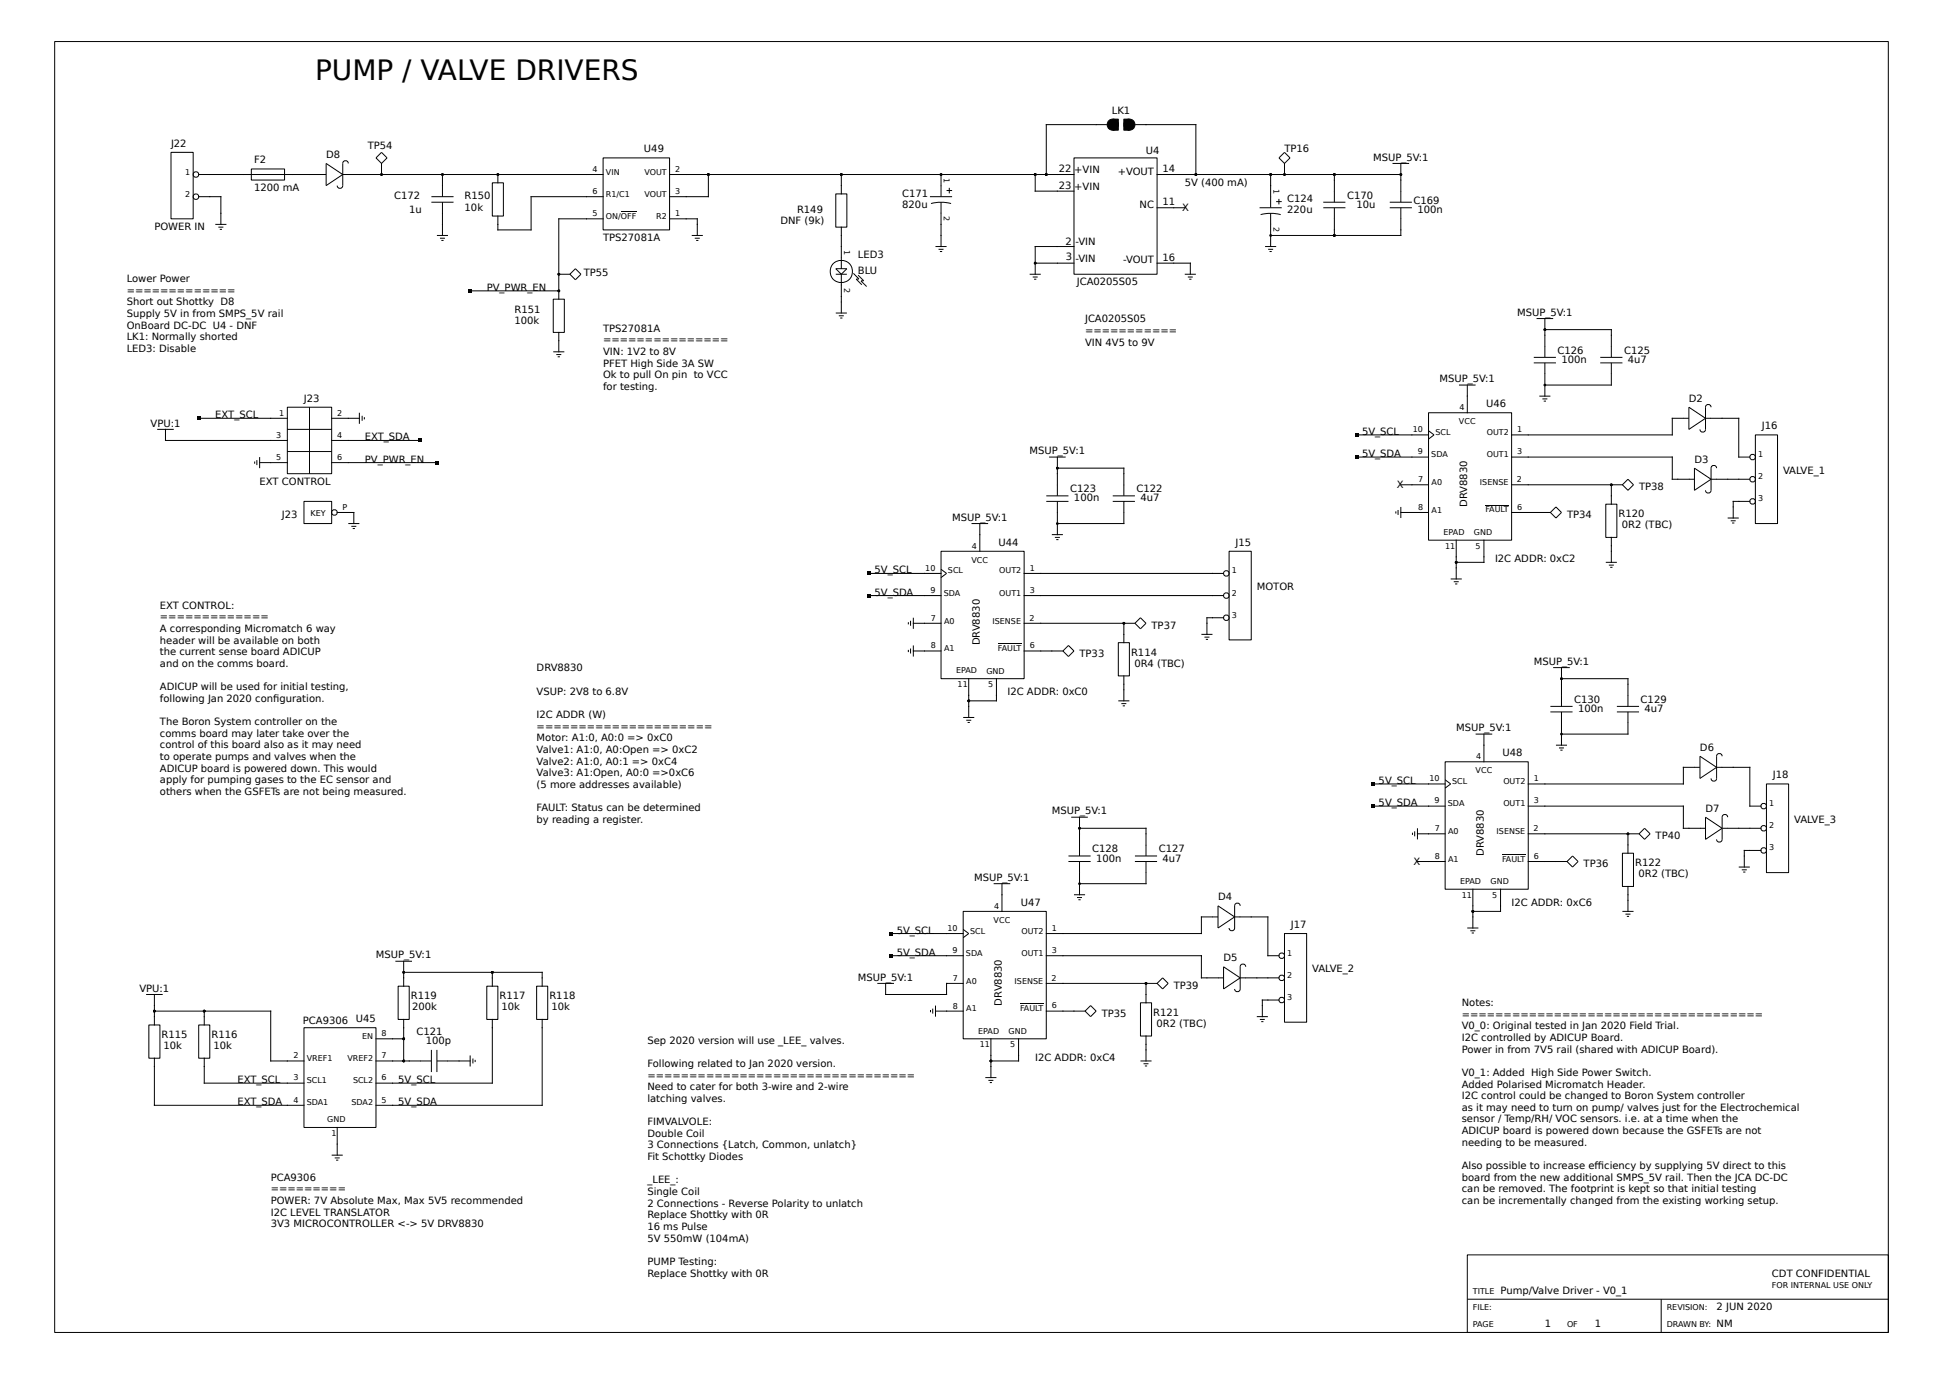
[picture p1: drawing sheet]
<svg xmlns="http://www.w3.org/2000/svg" width="297mm" height="210mm" viewBox="0 0 297 210" stroke-linecap="round" stroke-linejoin="round" font-family="sans-serif">
<defs><g id="words">
<text font-size="4.3" x="48.2" y="12.3">PUMP / VALVE DRIVERS</text>
<g font-size="1.5">
<text x="169.9" y="17.4">LK1</text>
<text x="26.1" y="22.4">J22</text>
<text x="56.2" y="22.7">TP54</text>
<text x="98.4" y="23.3">U49</text>
<text x="175.1" y="23.5">U4</text>
<text x="196.3" y="23.3">TP16</text>
<text x="38.8" y="25">F2</text>
<text x="38.8" y="29.2">1200 mA</text>
<text x="49.9" y="24.1">D8</text>
<text x="161.8" y="26.3">22</text>
<text x="161.8" y="28.8">23</text>
<text x="164.2" y="26.5">+VIN</text>
<text x="164.2" y="29">+VIN</text>
<text x="170.8" y="26.7">+VOUT</text>
<text x="177.7" y="26.3">14</text>
<text x="181.1" y="28.4">5V (400 mA)</text>
<text x="209.9" y="24.6">MSUP_5V:1</text>
<text x="23.6" y="35.1">POWER IN</text>
<text x="60.3" y="30.3">C172</text>
<text x="62.6" y="32.6">1u</text>
<text x="71" y="30.5">R150</text>
<text x="71" y="32.2">10k</text>
<text x="119.3" y="34.3">DNF (9k)</text>
<text x="121.8" y="32.6">R149</text>
<text x="137.9" y="30.1">C171</text>
<text x="137.9" y="31.8">820u</text>
<text x="174.2" y="31.8">NC</text>
<text x="177.7" y="31.4">11</text>
<text x="180.7" y="32.3">X</text>
<text x="196.8" y="30.9">C124</text>
<text x="196.8" y="32.6">220u</text>
<text x="205.9" y="30.3">C170</text>
<text x="207.4" y="31.8">10u</text>
<text x="216.1" y="31.2">C169</text>
<text x="216.7" y="32.6">100n</text>
<text x="92.2" y="36.8">TPS27081A</text>
<text x="131.1" y="39.4">LED3</text>
<text x="131.1" y="41.9">BLU</text>
<text x="162.9" y="37.5">2</text>
<text x="162.9" y="39.8">3</text>
<text x="164.4" y="37.5">-VIN</text>
<text x="164.4" y="40">-VIN</text>
<text x="171.7" y="40.3">-VOUT</text>
<text x="177.7" y="39.8">16</text>
<text x="19.4" y="43.1">Lower Power</text>
<text x="19.4" y="44.9">=============</text>
<text x="19.4" y="46.7">Short out Shottky D8</text>
<text x="74.4" y="44.5">PV_PWR_EN</text>
<text x="78.6" y="47.8">R151</text>
<text x="89.2" y="42.2">TP55</text>
<text x="164.6" y="43.6">JCA0205S05</text>
<text x="19.4" y="48.4">Supply 5V in from SMPS_5V rail</text>
<text x="19.4" y="50.2">OnBoard DC-DC U4 - DNF</text>
<text x="19.4" y="52">LK1: Normally shorted</text>
<text x="19.4" y="53.8">LED3: Disable</text>
<text x="78.6" y="49.5">100k</text>
<text x="92.2" y="50.7">TPS27081A</text>
<text x="92.2" y="52.5">===============</text>
<text x="165.9" y="49.3">JCA0205S05</text>
<text x="165.9" y="51.1">===========</text>
<text x="165.9" y="52.8">VIN 4V5 to 9V</text>
<text x="231.9" y="48.3">MSUP_5V:1</text>
<text x="92.2" y="54.3">VIN: 1V2 to 8V</text>
<text x="92.2" y="56.1">PFET High Side 3A SW</text>
<text x="92.2" y="57.8">Ok to pull On pin to VCC</text>
<text x="92.2" y="59.6">for testing.</text>
<text x="220" y="58.4">MSUP_5V:1</text>
<text x="238.1" y="54.1">C126</text>
<text x="238.7" y="55.5">100n</text>
<text x="248.2" y="54.1">C125</text>
<text x="248.8" y="55.5">4u7</text>
<text x="23" y="65.2">VPU:1</text>
<text x="32.9" y="63.9">EXT_SCL</text>
<text x="46.5" y="61.4">J23</text>
<text x="227.2" y="62.2">U46</text>
<text x="258.2" y="61.4">D2</text>
<text x="269.3" y="65.6">J16</text>
<text x="55.8" y="67.3">EXT_SDA</text>
<text x="55.8" y="70.7">PV_PWR_EN</text>
<text x="157.4" y="69.4">MSUP_5V:1</text>
<text x="208.2" y="66.5">5V_SCL</text>
<text x="208.2" y="69.9">5V_SDA</text>
<text x="259" y="70.7">D3</text>
<text x="39.7" y="74.1">EXT CONTROL</text>
<text x="163.6" y="75.2">C123</text>
<text x="164.2" y="76.6">100n</text>
<text x="173.7" y="75.2">C122</text>
<text x="174.3" y="76.6">4u7</text>
<text x="213.5" y="74.6">X</text>
<text x="224.3" y="77.5" transform="rotate(-90 224.3 77.5)">DRV8830</text>
<text x="250.5" y="74.9">TP38</text>
<text x="272.6" y="72.4">VALVE_1</text>
<text x="43.1" y="79.2">J23</text>
<text x="145.5" y="79.6">MSUP_5V:1</text>
<text x="152.6" y="83.4">U44</text>
<text x="188.9" y="83.4">J15</text>
<text x="239.5" y="79.2">TP34</text>
<text x="247.4" y="79">R120</text>
<text x="247.9" y="80.8">0R2 (TBC)</text>
<text x="133.7" y="87.6">5V_SCL</text>
<text x="228.5" y="85.9">I2C ADDR: 0xC2</text>
<text x="24.4" y="93">EXT CONTROL:</text>
<text x="24.4" y="94.8">=============</text>
<text x="133.7" y="91">5V_SDA</text>
<text x="192.1" y="90.2">MOTOR</text>
<text x="24.4" y="96.6">A corresponding Micromatch 6 way</text>
<text x="24.4" y="98.4">header will be available on both</text>
<text x="24.4" y="100.2">the current sense board ADICUP</text>
<text x="24.4" y="101.9">and on the comms board.</text>
<text x="149.8" y="98.6" transform="rotate(-90 149.8 98.6)">DRV8830</text>
<text x="165" y="100.3">TP33</text>
<text x="172.9" y="100.2">R114</text>
<text x="173.4" y="101.9">0R4 (TBC)</text>
<text x="176" y="96.1">TP37</text>
<text x="234.4" y="101.6">MSUP_5V:1</text>
<text x="24.4" y="105.5">ADICUP will be used for initial testing,</text>
<text x="24.4" y="107.3">following Jan 2020 confguration.</text>
<text x="41.7" y="107.3">i</text>
<text x="82" y="102.6">DRV8830</text>
<text x="82" y="106.2">VSUP: 2V8 to 6.8V</text>
<text x="154" y="106.3">I2C ADDR: 0xC0</text>
<text x="240.6" y="107.4">C130</text>
<text x="250.8" y="107.4">C129</text>
<text x="24.4" y="110.8">The Boron System controller on the</text>
<text x="24.4" y="112.6">comms board may later take over the</text>
<text x="82" y="109.7">I2C ADDR (W)</text>
<text x="82" y="111.5">=====================</text>
<text x="82" y="113.3">Motor: A1:0, A0:0 =&gt; 0xC0</text>
<text x="222.6" y="111.8">MSUP_5V:1</text>
<text x="241.2" y="108.8">100n</text>
<text x="251.4" y="108.8">4u7</text>
<text x="24.4" y="114.4">control of this board also as it may need</text>
<text x="24.4" y="116.2">to operate pumps and valves when the</text>
<text x="24.4" y="118">ADICUP board is powered down. This would</text>
<text x="24.4" y="119.7">apply for pumping gases to the EC sensor and</text>
<text x="82" y="115.1">Valve1: A1:0, A0:Open =&gt; 0xC2</text>
<text x="82" y="116.9">Valve2: A1:0, A0:1 =&gt; 0xC4</text>
<text x="82" y="118.6">Valve3: A1:Open, A0:0 =&gt;0xC6</text>
<text x="210.7" y="119.8">5V_SCL</text>
<text x="229.7" y="115.6">U48</text>
<text x="259.9" y="114.7">D6</text>
<text x="271" y="119">J18</text>
<text x="24.4" y="121.5">others when the GSFETs are not being measured.</text>
<text x="82" y="120.4">(5 more addresses available)</text>
<text x="82" y="124">FAULT: Status can be determined</text>
<text x="82" y="125.7">by reading a register.</text>
<text x="160.8" y="124.5">MSUP_5V:1</text>
<text x="210.7" y="123.2">5V_SDA</text>
<text x="260.7" y="124.1">D7</text>
<text x="274.2" y="125.7">VALVE_3</text>
<text x="167" y="130.3">C128</text>
<text x="167.6" y="131.7">100n</text>
<text x="177.1" y="130.3">C127</text>
<text x="177.7" y="131.7">4u7</text>
<text x="226.8" y="130.8" transform="rotate(-90 226.8 130.8)">DRV8830</text>
<text x="253.1" y="128.3">TP40</text>
<text x="148.9" y="134.6">MSUP_5V:1</text>
<text x="186.2" y="137.6">D4</text>
<text x="216" y="132.2">X</text>
<text x="242.1" y="132.5">TP36</text>
<text x="249.9" y="132.4">R122</text>
<text x="250.4" y="134.1">0R2 (TBC)</text>
<text x="137.1" y="142.7">5V_SCL</text>
<text x="156" y="138.4">U47</text>
<text x="197.3" y="141.8">J17</text>
<text x="231.1" y="138.4">I2C ADDR: 0xC6</text>
<text x="57.5" y="146.5">MSUP_5V:1</text>
<text x="131.1" y="149.9">MSUP_5V:1</text>
<text x="137.1" y="146.1">5V_SDA</text>
<text x="187" y="146.9">D5</text>
<text x="200.6" y="148.6">VALVE_2</text>
<text x="21.3" y="151.6">VPU:1</text>
<text x="62.8" y="152.7">R119</text>
<text x="63" y="154.4">200k</text>
<text x="76.4" y="152.7">R117</text>
<text x="76.7" y="154.4">10k</text>
<text x="84" y="152.7">R118</text>
<text x="84.3" y="154.4">10k</text>
<text x="153.2" y="153.7" transform="rotate(-90 153.2 153.7)">DRV8830</text>
<text x="168.4" y="155.4">TP35</text>
<text x="176.3" y="155.2">R121</text>
<text x="179.4" y="151.2">TP39</text>
<text x="223.4" y="153.8">Notes:</text>
<text x="223.4" y="155.5">====================================</text>
<text x="24.7" y="158.6">R115</text>
<text x="25" y="160.4">10k</text>
<text x="32.3" y="158.6">R116</text>
<text x="32.6" y="160.4">10k</text>
<text x="46.3" y="156.5">PCA9306</text>
<text x="54.4" y="156.2">U45</text>
<text x="63.6" y="158.2">C121</text>
<text x="65.1" y="159.6">100p</text>
<text x="99" y="159.5">Sep 2020 version will use _LEE_ valves.</text>
<text x="176.8" y="157">0R2 (TBC)</text>
<text x="223.4" y="157.3">V0_0: Original tested in Jan 2020 Field Trial.</text>
<text x="223.4" y="159.1">I2C controlled by ADICUP Board.</text>
<text x="223.4" y="160.9">Power in from 7V5 rail (shared with ADICUP Board).</text>
<text x="36.3" y="165.5">EXT_SCL</text>
<text x="60.9" y="165.5">5V_SCL</text>
<text x="99" y="163.1">Following related to Jan 2020 version.</text>
<text x="99" y="164.9">================================</text>
<text x="99" y="166.6">Need to cater for both 3-wire and 2-wire</text>
<text x="158.2" y="162.2">I2C ADDR: 0xC4</text>
<text x="223.4" y="164.4">V0_1: Added High Side Power Switch.</text>
<text x="223.4" y="166.2">Added Polarised Micromatch Header.</text>
<text x="223.4" y="168">I2C control could be changed to Boron System controller</text>
<text x="36.3" y="168.9">EXT_SDA</text>
<text x="60.9" y="168.9">5V_SDA</text>
<text x="99" y="168.4">latching valves.</text>
<text x="99" y="172">FIMVALVOLE:</text>
<text x="99" y="173.8">Double Coil</text>
<text x="223.4" y="169.8">as it may need to turn on pump/ valves just for the Electrochemical</text>
<text x="223.4" y="171.6">sensor / Temp/RH/ VOC sensors. i.e. at a time when the</text>
<text x="223.4" y="173.3">ADICUP board is powered down because the GSFETs are not</text>
<text x="99" y="175.5">3 Connections {Latch, Common, unlatch}</text>
<text x="99" y="177.3">Fit Schottky Diodes</text>
<text x="223.4" y="175.1">needing to be measured.</text>
<text x="223.4" y="178.7">Also possible to increase efciency by supplying 5V direct to this</text>
<text x="243.7" y="178.7">f</text>
<text x="243.7" y="178.7">i</text>
<text x="41.4" y="180.4">PCA9306</text>
<text x="41.4" y="182.2">=========</text>
<text x="41.4" y="184">POWER: 7V Absolute Max, Max 5V5 recommended</text>
<text x="41.4" y="185.8">I2C LEVEL TRANSLATOR</text>
<text x="99" y="180.9">_LEE_:</text>
<text x="99" y="182.6">Single Coil</text>
<text x="99" y="184.4">2 Connections - Reverse Polarity to unlatch</text>
<text x="223.4" y="180.5">board from the new additional SMPS_5V rail. Then the JCA DC-DC</text>
<text x="223.4" y="182.2">can be removed. The footprint is kept so that initial testing</text>
<text x="223.4" y="184">can be incrementally changed from the existing working setup.</text>
<text x="41.4" y="187.6">3V3 MICROCONTROLLER &lt;-&gt; 5V DRV8830</text>
<text x="99" y="186.2">Replace Shottky with 0R</text>
<text x="99" y="188">16 ms Pulse</text>
<text x="99" y="189.8">5V 550mW (104mA)</text>
<text x="99" y="193.3">PUMP Testing:</text>
<text x="99" y="195.1">Replace Shottky with 0R</text>
<text x="229.4" y="197.7">Pump/Valve Driver - V0_1</text>
<text x="270.9" y="195.2">CDT CONFIDENTIAL</text>
<text x="236.1" y="202.8">1</text>
<text x="243.8" y="202.8">1</text>
<text x="262.4" y="200.3">2 JUN 2020</text>
<text x="262.4" y="202.8">NM</text>
</g>
<g font-size="1.2">
<text x="28.3" y="26.7">1</text>
<text x="90.6" y="26.2">4</text>
<text x="90.6" y="29.6">6</text>
<text x="92.6" y="26.7">VIN</text>
<text x="98.5" y="26.7">VOUT</text>
<text x="103.2" y="26.2">2</text>
<text x="103.2" y="29.6">3</text>
<text x="144.3" y="27.2" transform="rotate(90 144.3 27.2)">1</text>
<text x="194.6" y="28.9" transform="rotate(90 194.6 28.9)">1</text>
<text x="28.3" y="30.1">2</text>
<text x="90.6" y="33">5</text>
<text x="92.6" y="33.4">ON/OFF</text>
<text x="92.6" y="30.1">R1/C1</text>
<text x="98.5" y="30.1">VOUT</text>
<text x="100.3" y="33.4">R2</text>
<text x="103.2" y="33">1</text>
<text x="144.3" y="33" transform="rotate(90 144.3 33)">2</text>
<text x="194.6" y="34.7" transform="rotate(90 194.6 34.7)">2</text>
<text x="129" y="38.2" transform="rotate(90 129 38.2)">1</text>
<text x="129" y="44" transform="rotate(90 129 44)">2</text>
<text x="42.7" y="63.5">1</text>
<text x="51.5" y="63.5">2</text>
<text x="223" y="64.8">VCC</text>
<text x="223.1" y="62.7">4</text>
<text x="42.2" y="66.9">3</text>
<text x="42.2" y="70.3">5</text>
<text x="51.5" y="66.9">4</text>
<text x="51.5" y="70.3">6</text>
<text x="216" y="66">10</text>
<text x="216.7" y="69.4">9</text>
<text x="218.8" y="69.9">SDA</text>
<text x="219.4" y="66.5">SCL</text>
<text x="227.3" y="66.5">OUT2</text>
<text x="227.3" y="69.9">OUT1</text>
<text x="231.9" y="66">1</text>
<text x="231.9" y="69.4">3</text>
<text x="268.7" y="69.9">1</text>
<text x="52.3" y="77.9">P</text>
<text x="216.8" y="73.7">7</text>
<text x="216.8" y="77.9">8</text>
<text x="218.8" y="74.1">A0</text>
<text x="226.2" y="74.1">ISENSE</text>
<text x="231.9" y="73.7">2</text>
<text x="231.9" y="77.9">6</text>
<text x="268.7" y="73.2">2</text>
<text x="268.7" y="76.6">3</text>
<text x="47.5" y="78.8">KEY</text>
<text x="148.6" y="83.9">4</text>
<text x="218.8" y="78.4">A1</text>
<text x="220.7" y="81.8">EPAD</text>
<text x="220.9" y="83.9">11</text>
<text x="225.3" y="81.8">GND</text>
<text x="225.6" y="83.9">5</text>
<text x="227.1" y="78.3">FAULT</text>
<text x="141.4" y="87.2">10</text>
<text x="144.9" y="87.6">SCL</text>
<text x="148.5" y="86">VCC</text>
<text x="152.7" y="87.6">OUT2</text>
<text x="157.4" y="87.2">1</text>
<text x="188.3" y="87.6">1</text>
<text x="142.2" y="90.6">9</text>
<text x="142.3" y="94.9">7</text>
<text x="144.3" y="91">SDA</text>
<text x="144.3" y="95.3">A0</text>
<text x="151.7" y="95.3">ISENSE</text>
<text x="152.7" y="91">OUT1</text>
<text x="157.3" y="94.9">2</text>
<text x="157.4" y="90.6">3</text>
<text x="188.3" y="91">2</text>
<text x="188.3" y="94.4">3</text>
<text x="142.3" y="99.1">8</text>
<text x="144.3" y="99.5">A1</text>
<text x="152.5" y="99.5">FAULT</text>
<text x="157.4" y="99.1">6</text>
<text x="146.1" y="102.9">EPAD</text>
<text x="146.4" y="105">11</text>
<text x="150.8" y="102.9">GND</text>
<text x="151" y="105">5</text>
<text x="218.5" y="119.4">10</text>
<text x="222" y="119.8">SCL</text>
<text x="225.6" y="118.2">VCC</text>
<text x="225.6" y="116.1">4</text>
<text x="229.8" y="119.8">OUT2</text>
<text x="234.4" y="119.4">1</text>
<text x="219.3" y="122.8">9</text>
<text x="221.3" y="123.2">SDA</text>
<text x="229.8" y="123.2">OUT1</text>
<text x="234.4" y="122.8">3</text>
<text x="270.4" y="123.2">1</text>
<text x="219.3" y="127.1">7</text>
<text x="219.3" y="131.3">8</text>
<text x="221.4" y="127.5">A0</text>
<text x="221.4" y="131.7">A1</text>
<text x="228.8" y="127.5">ISENSE</text>
<text x="229.6" y="131.7">FAULT</text>
<text x="234.4" y="127.1">2</text>
<text x="234.4" y="131.2">6</text>
<text x="270.4" y="126.6">2</text>
<text x="270.4" y="130">3</text>
<text x="223.2" y="135.1">EPAD</text>
<text x="223.4" y="137.2">11</text>
<text x="227.8" y="135.1">GND</text>
<text x="228.1" y="137.2">5</text>
<text x="144.8" y="142.3">10</text>
<text x="148.3" y="142.7">SCL</text>
<text x="151.9" y="141">VCC</text>
<text x="152" y="138.9">4</text>
<text x="156.1" y="142.7">OUT2</text>
<text x="160.8" y="142.3">1</text>
<text x="145.6" y="145.6">9</text>
<text x="145.6" y="149.9">7</text>
<text x="147.7" y="146.1">SDA</text>
<text x="156.1" y="146.1">OUT1</text>
<text x="160.7" y="149.9">2</text>
<text x="160.8" y="145.6">3</text>
<text x="196.8" y="146.1">1</text>
<text x="196.8" y="149.5">2</text>
<text x="145.6" y="154.2">8</text>
<text x="147.7" y="150.3">A0</text>
<text x="147.7" y="154.6">A1</text>
<text x="155.1" y="150.3">ISENSE</text>
<text x="155.9" y="154.5">FAULT</text>
<text x="160.8" y="154.1">6</text>
<text x="196.8" y="152.8">3</text>
<text x="44.8" y="161.7">2</text>
<text x="55.4" y="158.8">EN</text>
<text x="58.3" y="161.7">7</text>
<text x="58.3" y="158.3">8</text>
<text x="149.5" y="158">EPAD</text>
<text x="149.8" y="160.1">11</text>
<text x="154.2" y="158">GND</text>
<text x="154.4" y="160.1">5</text>
<text x="44.8" y="165.1">3</text>
<text x="46.9" y="162.2">VREF1</text>
<text x="46.9" y="165.5">SCL1</text>
<text x="53.1" y="162.2">VREF2</text>
<text x="54" y="165.5">SCL2</text>
<text x="58.3" y="165.1">6</text>
<text x="44.8" y="168.5">4</text>
<text x="46.9" y="168.9">SDA1</text>
<text x="50" y="171.5">GND</text>
<text x="50.7" y="173.6">1</text>
<text x="53.7" y="168.9">SDA2</text>
<text x="58.3" y="168.5">5</text>
<text x="225.1" y="197.7">TITLE</text>
<text x="270.9" y="196.9">FOR INTERNAL USE ONLY</text>
<text x="225.1" y="200.3">FILE:</text>
<text x="225.1" y="202.8">PAGE</text>
<text x="239.5" y="202.8">OF</text>
<text x="254.8" y="200.3">REVISION:</text>
<text x="254.8" y="202.8">DRAWN BY:</text>
</g>
</g></defs>
<g fill="none" stroke="#000" stroke-width=".15">
<path d="M8.4 6.3h280.2v197.4h-280.2zM169.2 19.1h-9.3v7.6M173.5 19.1h9.3v7.6M26.1 23.3h3.4v10.1h-3.4zM30.4 26.7h19.5M30.4 30.1h3.4v4.2M32.9 34.3h1.7M33.4 34.7h.7M33.6 35.1h.3M38.4 25.8h5.1v1.7h-5.1zM49.9 25l2.5 1.7-2.5 1.7zM52.4 26.7h39.8"/>
<path d="M53.2 25l-.1-.3-.2-.1-.4 .1-.1 .3v3.4l-.1 .2-.2 .2-.5-.2-.1-.2M57.5 24.1l.8-.8 .9 .8-.9 .9zM58.3 25v1.7M65.9 30.9h3.4M65.9 30.1h3.4M66.8 36h1.7M67.3 36.4h.7M67.5 36.7h.3M67.6 26.7v3.4M67.6 30.9v5.1M75.3 27.9h1.6v5.1h-1.6zM76.1 26.7v1.2"/>
<path d="M92.2 24.1h10.2v11h-10.2zM92.2 30.1h-11v5h-5.1v-2.1M92.2 33.4h-6.8v12.3M94.9 32.3h2.4M102.4 26.7h61.8M102.4 33.4h4.2v2.6M105.7 36h1.7M106.2 36.4h.8M106.4 36.7h.4M108.3 26.7v3.4h-5.9M127.8 29.6h1.6v5.1h-1.6zM128.6 26.7v2.9"/>
<path d="M128.6 34.7v6.4M142.1 30.1h3.4M142.3 31.1l1.5-.2 1.6 .2M143 37.7h1.7M143.5 38.1h.7M143.7 38.4h.3M143.8 26.7v3.4M143.8 30.9v6.8M144.7 29.1h.8M145.1 28.7v.9M158.2 26.7v2.5h6M164.2 24.1h12.7v17.8h-12.7z"/>
<path d="M164.2 37.7h-6v4.2M176.9 31.8h4.2M176.9 26.7h37.2M192.5 31.8h3.4M192.7 32.8l1.5-.2 1.6 .2M193.4 37.7h1.7M193.8 38.1h.8M194.1 38.4h.3M194.2 26.7v5.1M194.2 32.6v5.1M195.1 30.8h.8M195.5 30.4v.8"/>
<path d="M195.5 24.1l.8-.8 .9 .8-.9 .9zM196.3 25v1.7M202.3 31.8h3.4M202.3 30.9h3.4M204 26.7v4.2M204 31.8v4.2M212.4 31.8h3.4M212.4 30.9h3.4M212.9 25h2.5M214.1 25v5.9M214.1 31.8v4.2h-19.9M71.9 44.5h13.5"/>
<path d="M84.6 45.7h1.7v5.1h-1.7zM84.6 53.8h1.7M85 54.2h.8M85.2 54.5h.4M85.4 41.9h1.7M85.4 50.8v3M87.1 41.9l.9-.8 .8 .8-.8 .9zM127.8 41.9h1.6M127.8 41.1h1.6l-.8 .8zM127.8 47.8h1.6M128.2 48.3h.8M128.4 48.6h.4"/>
<path d="M128.6 41.9v5.9M130.4 41.8l.9 .8-.4 .1 .8 .8M131.2 42.1l.8 .8h-.4l.9 .9M157.4 41.9h1.7M157.9 42.3h.7M158.1 42.7h.3M158.2 40.2h6M176.9 40.2h5v1.7M181.1 41.9h1.7M181.6 42.3h.7M181.8 42.7h.3M223 58.9h2.6"/>
<path d="M224.3 58.9v4.2M234.4 54.6h3.4M234.4 55.5h3.4M234.9 48.7h2.5M236.1 50.4h10.2v4.2M236.1 48.7v5.9M236.1 55.5v5M244.6 54.6h3.4M244.6 55.5h3.4M246.3 55.5v3.4h-10.2M24 65.6h2.6M25.3 65.6v1.7h18.6"/>
<path d="M30.4 63.9h13.5M38.9 70.5v.4M39.3 70.3v.8M39.7 70.7h4.2M39.7 69.9v1.7M43.9 62.2h6.8v10.2h-6.8zM43.9 65.6h6.8M43.9 69h6.8M46.5 76.6h4.2v3.4h-4.2zM47.3 62.2v10.2M50.7 63.9h4.2M50.7 67.3h13.5"/>
<path d="M50.7 70.7h16.1M51.5 78.3h2.6v1.7M54.9 63.1v1.7M55.4 63.5v.8M55.7 63.8v.3M159.9 75.8h3.4M159.9 76.6h3.4M160.4 69.9h2.5M161.6 71.6h10.2v4.2M161.6 69.9v5.9M161.6 76.6v5.1M170.1 75.8h3.4"/>
<path d="M170.1 76.6h3.4M171.8 76.6v3.4h-10.2M207.4 69.9h11M207.4 66.5h11M213.4 78.2v.3M213.7 77.9v.8M214.1 74.1h4.3M214.1 78.3h4.3M214.1 77.5v1.7M218.4 63.1h12.7v19.5h-12.7zM218.4 65.8l.8 .7-.8 .6M227.1 77.2h3.5"/>
<path d="M231.1 69.9h24.5v3.3h3.4M231.1 74.1h16.9M231.1 78.3h5.9M235.3 60.5h1.7M235.8 61h.7M236 61.3h.3M237 78.3l.8-.8 .9 .8-.9 .9zM245.5 77.1h1.6v5h-1.6zM246.3 74.1v3M248.8 73.2l.9 .9-.9 .8-.8-.8zM258.2 63.9h-2.6v2.6h-24.5M258.2 62.2l2.5 1.7-2.5 1.7z"/>
<path d="M259 71.6l2.5 1.6-2.5 1.7zM260.7 63.9h5.1v6h1.7M261.5 62.2v-.2l-.3-.2-.4 .2-.1 .2v3.4l-.1 .3-.5 .1-.2-.1v-.3M261.5 73.2h6M262.4 71.6l-.1-.3-.2-.2-.5 .2-.1 .3v3.3v.3l-.3 .1-.4-.1-.1-.3M264.1 79.2h1.7M264.6 79.6h.7M264.8 79.9h.3M267.5 76.6h-2.6v2.6M268.3 66.5h3.4v13.5h-3.4zM53.2 80h1.7M53.7 80.4h.8"/>
<path d="M53.9 80.8h.4M132.8 87.6h11M132.8 91h11M138.8 95.1v.3M138.8 99.3v.4M139.2 94.9v.7M139.2 99.1v.8M139.6 95.3h4.2M139.6 99.5h4.2M139.6 94.4v1.7M139.6 98.6v1.7M143.8 84.3h12.7v19.4h-12.7z"/>
<path d="M143.8 87l.9 .6-.9 .7M148.5 80h2.5M149.8 80v4.3M152.5 98.4h3.6M156.5 87.6h30.5M156.5 95.3h17M156.5 91h30.5M156.5 99.5h6M160.8 81.7h1.7M161.2 82.1h.8M161.5 82.5h.3M163.3 98.6l.9 .9-.9 .8-.8-.8z"/>
<path d="M170.9 98.2h1.7v5.1h-1.7zM171.8 95.3v2.9M174.3 94.4l.9 .9-.9 .8-.8-.8zM183.6 97h1.7M184.1 97.4h.8M184.3 97.7h.4M187 94.4h-2.5v2.6M187.9 84.3h3.4v13.5h-3.4zM221.7 88.5h1.7M222.2 88.9h.8M222.4 89.2h.4M222.6 82.6v5.9"/>
<path d="M226.8 82.6v3.3h-4.2M245.5 85.9h1.6M245.9 86.4h.8M246.1 86.7h.4M246.3 82.1v3.8M147.2 109.7h1.7M147.7 110.1h.8M147.9 110.4h.3M148.1 103.7v6M152.3 103.7v3.4h-4.2M170.9 107.1h1.7M171.4 107.5h.8"/>
<path d="M171.6 107.9h.4M171.8 103.3v3.8M209.9 119.8h11M220.9 116.4h12.7v19.5h-12.7zM220.9 119.2l.8 .6-.8 .7M225.6 112.2h2.5M226.8 112.2v4.2M237 108h3.4M237 108.8h3.4M237.4 102h2.6M237.8 113.9h1.7M238.3 114.3h.8"/>
<path d="M238.5 114.7h.4M238.7 103.7h10.1v4.3M238.7 102v6M238.7 108.8v5.1M247.1 108h3.4M247.1 108.8h3.4M248.8 108.8v3.4h-10.1M259.9 117.3h-2.6v2.5h-23.7M259.9 115.6l2.5 1.7-2.5 1.7zM262.4 117.3h5.1v5.9h1.7M263.2 115.6v-.3l-.3-.1-.4 .1-.1 .3v3.4l-.1 .2-.5 .2-.2-.2-.1-.2M270 119.8h3.4v13.6h-3.4z"/>
<path d="M147.2 139.3h12.7v19.5h-12.7zM151.9 135.1h2.5M153.2 135.1v4.2M163.3 130.8h3.4M163.3 131.7h3.4M163.7 124.9h2.6M164.2 136.8h1.7M164.6 137.2h.8M164.8 137.5h.4M165 126.6h10.2v4.2M165 124.9v5.9M165 131.7v5.1"/>
<path d="M173.5 130.8h3.4M173.5 131.7h3.4M175.2 131.7v3.4h-10.2M186.2 138.4l2.5 1.7-2.5 1.7zM189.6 138.4l-.1-.2-.2-.2-.5 .2-.1 .2v3.4l-.1 .3-.4 .1-.2-.1-.1-.3M209.9 123.2h11M215.9 127.3v.3M216.2 127.1v.7M216.7 131.7h4.2M216.7 127.4h4.2M216.7 126.6v1.7M225.1 135.9v5.9"/>
<path d="M229.4 135.9v3.4h-4.3M229.6 130.6h3.6M233.6 131.7h5.9M233.6 123.2h23.7v3.4h3.4M233.6 127.4h16.9M239.5 131.7l.9-.9 .8 .9-.8 .8zM248 130.4h1.7v5.1h-1.7zM248 139.3h1.7M248.5 139.7h.7M248.8 127.4v3M248.8 135.5v3.8M250.5 127.4l.9-.8 .8 .8-.8 .9z"/>
<path d="M260.7 124.9l2.5 1.7-2.5 1.7zM263.2 126.6h6M264.1 124.9l-.1-.3-.2-.1-.5 .1-.1 .3v3.4v.3l-.3 .1-.4-.1-.1-.3M265.8 132.5h1.7M266.2 132.9h.8M266.5 133.3h.3M269.2 130h-2.6v2.5M22.3 152h2.6M22.8 156.7h1.6v5h-1.6zM23.6 154.5h17.8v7.7h5.1M23.6 152v4.7M30.4 156.7h1.7v5h-1.7z"/>
<path d="M31.2 154.5v2.2M46.5 157.1h11v15.2h-11zM57.5 158.8h4.2M60.4 146.9h2.6M60.9 150.7h1.7v5.1h-1.7zM61.7 148.6h21.2v2.1M61.7 146.9v3.8M61.7 155.8v6.4M74.4 150.7h1.7v5.1h-1.7zM75.3 155.8v9.7h-17.8M75.3 148.6v2.1M82 150.7h1.7v5.1h-1.7z"/>
<path d="M82.9 155.8v13.1h-25.4M134.1 150.3h2.5M135.4 150.3v1.7h9.3v-1.7h2.5M136.2 142.7h11M136.2 146.1h11M142.2 154.4v.3M142.6 154.2v.7M143 154.5h4.2M143 153.7v1.7M147.2 142l.9 .7-.9 .6M151.5 158.8v5.9M155.7 158.8v3.4h-4.2"/>
<path d="M155.9 153.4h3.6M159.9 154.5h6M159.9 150.3h17M159.9 146.1h23.7v3.4h3.4M166.7 153.7l.9 .8-.9 .9-.8-.9zM174.3 153.3h1.7v5h-1.7zM175.2 150.3v3M175.2 158.3v3.9M176.9 150.3l.8-.8 .9 .8-.9 .9zM186.2 140.1h-2.6v2.6h-23.7M187 147.8l2.6 1.7-2.6 1.7zM188.7 140.1h5.1v6h1.7"/>
<path d="M189.6 149.5h5.9M190.4 147.8l-.1-.3-.2-.1-.4 .1-.1 .3v3.4l-.1 .2-.2 .2-.5-.2-.1-.2M192.1 155.4h1.7M192.6 155.8h.7M192.8 156.1h.3M195.5 152.8h-2.5v2.6M196.3 142.7h3.4v13.5h-3.4zM224.3 141.8h1.7M224.8 142.3h.7M225 142.6h.3M248.7 140.1h.3M23.6 161.7v7.2h22.9"/>
<path d="M31.2 161.7v3.8h15.3M50.7 176.6h1.7M51.2 177h.7M51.4 177.3h.3M51.5 172.3v4.3M57.5 162.2h8.4M65.9 160.5v3.4M66.8 162.2h5.1M66.8 160.5v3.4M71.9 161.3v1.7M72.3 161.8v.7M72.6 162v.3"/>
<path d="M150.6 164.7h1.7M151.1 165.1h.7M151.3 165.5h.3M174.3 162.2h1.7M174.8 162.6h.8M175 162.9h.3M224.3 191.8h64.3v11.9h-64.3zM224.3 198.6h64.3M253.9 198.6v5.1"/>
<circle cx="29.9" cy="30.1" r=".43"/>
<circle cx="29.9" cy="26.7" r=".43"/>
<circle cx="128.6" cy="41.5" r="1.71"/>
<circle cx="51.1" cy="78.3" r=".43"/>
<circle cx="267.9" cy="76.6" r=".43"/>
<circle cx="267.9" cy="73.2" r=".43"/>
<circle cx="267.9" cy="69.9" r=".43"/>
<circle cx="187.4" cy="87.6" r=".43"/>
<circle cx="187.4" cy="94.4" r=".43"/>
<circle cx="187.4" cy="91" r=".43"/>
<circle cx="269.6" cy="126.6" r=".43"/>
<circle cx="269.6" cy="123.2" r=".43"/>
<circle cx="269.6" cy="130" r=".43"/>
<circle cx="195.9" cy="146.1" r=".43"/>
<circle cx="195.9" cy="152.8" r=".43"/>
<circle cx="195.9" cy="149.5" r=".43"/>
</g>
<g fill="#000" stroke="#000" stroke-width=".15">
<path d="M170.1 18.2h.8v1.7h-.8zM171.8 18.2h.8v1.7h-.8z"/>
<circle cx="170.1" cy="19.1" r=".85"/>
<circle cx="172.6" cy="19.1" r=".85"/>
</g>
<g fill="#000">
<path d="M58.2 26.5h.2l.1 .2-.1 .2h-.2l-.1-.2zM67.5 26.5h.2l.1 .2-.1 .2h-.2l-.1-.2zM76 26.5h.2l.1 .2-.1 .2h-.2l-.1-.2zM108.2 26.5h.2l.1 .2-.1 .2h-.2l-.1-.2zM128.5 26.5h.2l.1 .2-.1 .2h-.2l-.1-.2zM143.7 26.5h.2l.2 .2-.2 .2h-.2l-.1-.2zM158.1 26.5h.2l.1 .2-.1 .2h-.2l-.1-.2zM159.8 26.5h.2l.1 .2-.1 .2h-.2l-.1-.2zM182.7 26.5h.2l.1 .2-.1 .2h-.2l-.1-.2zM194.1 26.5h.2l.1 .2-.1 .2h-.2l-.1-.2zM194.1 35.8h.2l.1 .2-.1 .2h-.2l-.1-.2zM196.2 26.5h.2l.2 .2-.2 .2h-.2l-.1-.2z"/>
<path d="M203.9 26.5h.2l.1 .2-.1 .2h-.2l-.1-.2zM203.9 35.8h.2l.1 .2-.1 .2h-.2l-.1-.2zM214 26.5h.2l.1 .2-.1 .2h-.2l-.1-.2zM71.6 44.2h.5v.5h-.5zM85.3 44.3h.2l.1 .2-.1 .1h-.2l-.1-.1zM85.3 41.7h.2l.1 .2-.1 .2h-.2l-.1-.2zM158.1 40h.2l.1 .2-.1 .2h-.2l-.1-.2zM236 50.2h.2l.2 .2-.2 .2h-.2l-.1-.2zM236 58.7h.2l.2 .2-.2 .1h-.2l-.1-.1zM30.1 63.7h.5v.5h-.5zM64 67.1h.5v.5h-.5zM66.5 70.5h.5v.5h-.5z"/>
<path d="M161.5 71.4h.2l.1 .2-.1 .1h-.2l-.1-.1zM207.1 66.2h.5v.5h-.5zM207.1 69.6h.5v.5h-.5zM246.2 73.9h.2l.1 .2-.1 .2h-.2l-.1-.2zM132.6 87.4h.5v.5h-.5zM132.6 90.8h.5v.5h-.5zM161.5 79.8h.2l.1 .2-.1 .2h-.2l-.1-.2zM171.7 95.1h.2l.1 .2-.1 .2h-.2l-.1-.2zM222.5 85.8h.2l.1 .1-.1 .2h-.2l-.1-.2zM148 106.9h.2l.1 .2-.1 .2h-.2l-.1-.2zM209.6 119.6h.5v.5h-.5zM238.6 103.5h.2l.1 .2-.1 .2h-.2l-.1-.2z"/>
<path d="M238.6 112h.2l.1 .2-.1 .2h-.2l-.1-.2zM164.9 126.4h.2l.1 .2-.1 .2h-.2l-.1-.2zM164.9 134.9h.2l.1 .2-.1 .1h-.2l-.1-.1zM209.6 123h.5v.5h-.5zM225 139.1h.2l.1 .2-.1 .2h-.2l-.1-.2zM248.7 127.3h.2l.2 .1-.2 .2h-.2l-.1-.2zM23.5 154.3h.2l.1 .2-.1 .2h-.2l-.1-.2zM31.1 154.3h.2l.1 .2-.1 .2h-.2l-.1-.2zM61.6 158.6h.2l.1 .2-.1 .2h-.2l-.1-.2zM61.6 148.4h.2l.1 .2-.1 .2h-.2l-.1-.2zM75.2 148.4h.2l.1 .2-.1 .2h-.2l-.2-.2zM136 142.4h.5v.5h-.5z"/>
<path d="M136 145.8h.5v.5h-.5zM175.1 150.1h.2l.1 .2-.1 .2h-.2l-.1-.2zM61.6 162h.2l.1 .2-.1 .1h-.2l-.1-.1zM151.4 162h.2l.1 .2-.1 .1h-.2l-.1-.1z"/>
</g>
<use href="#words"/>
</svg>
